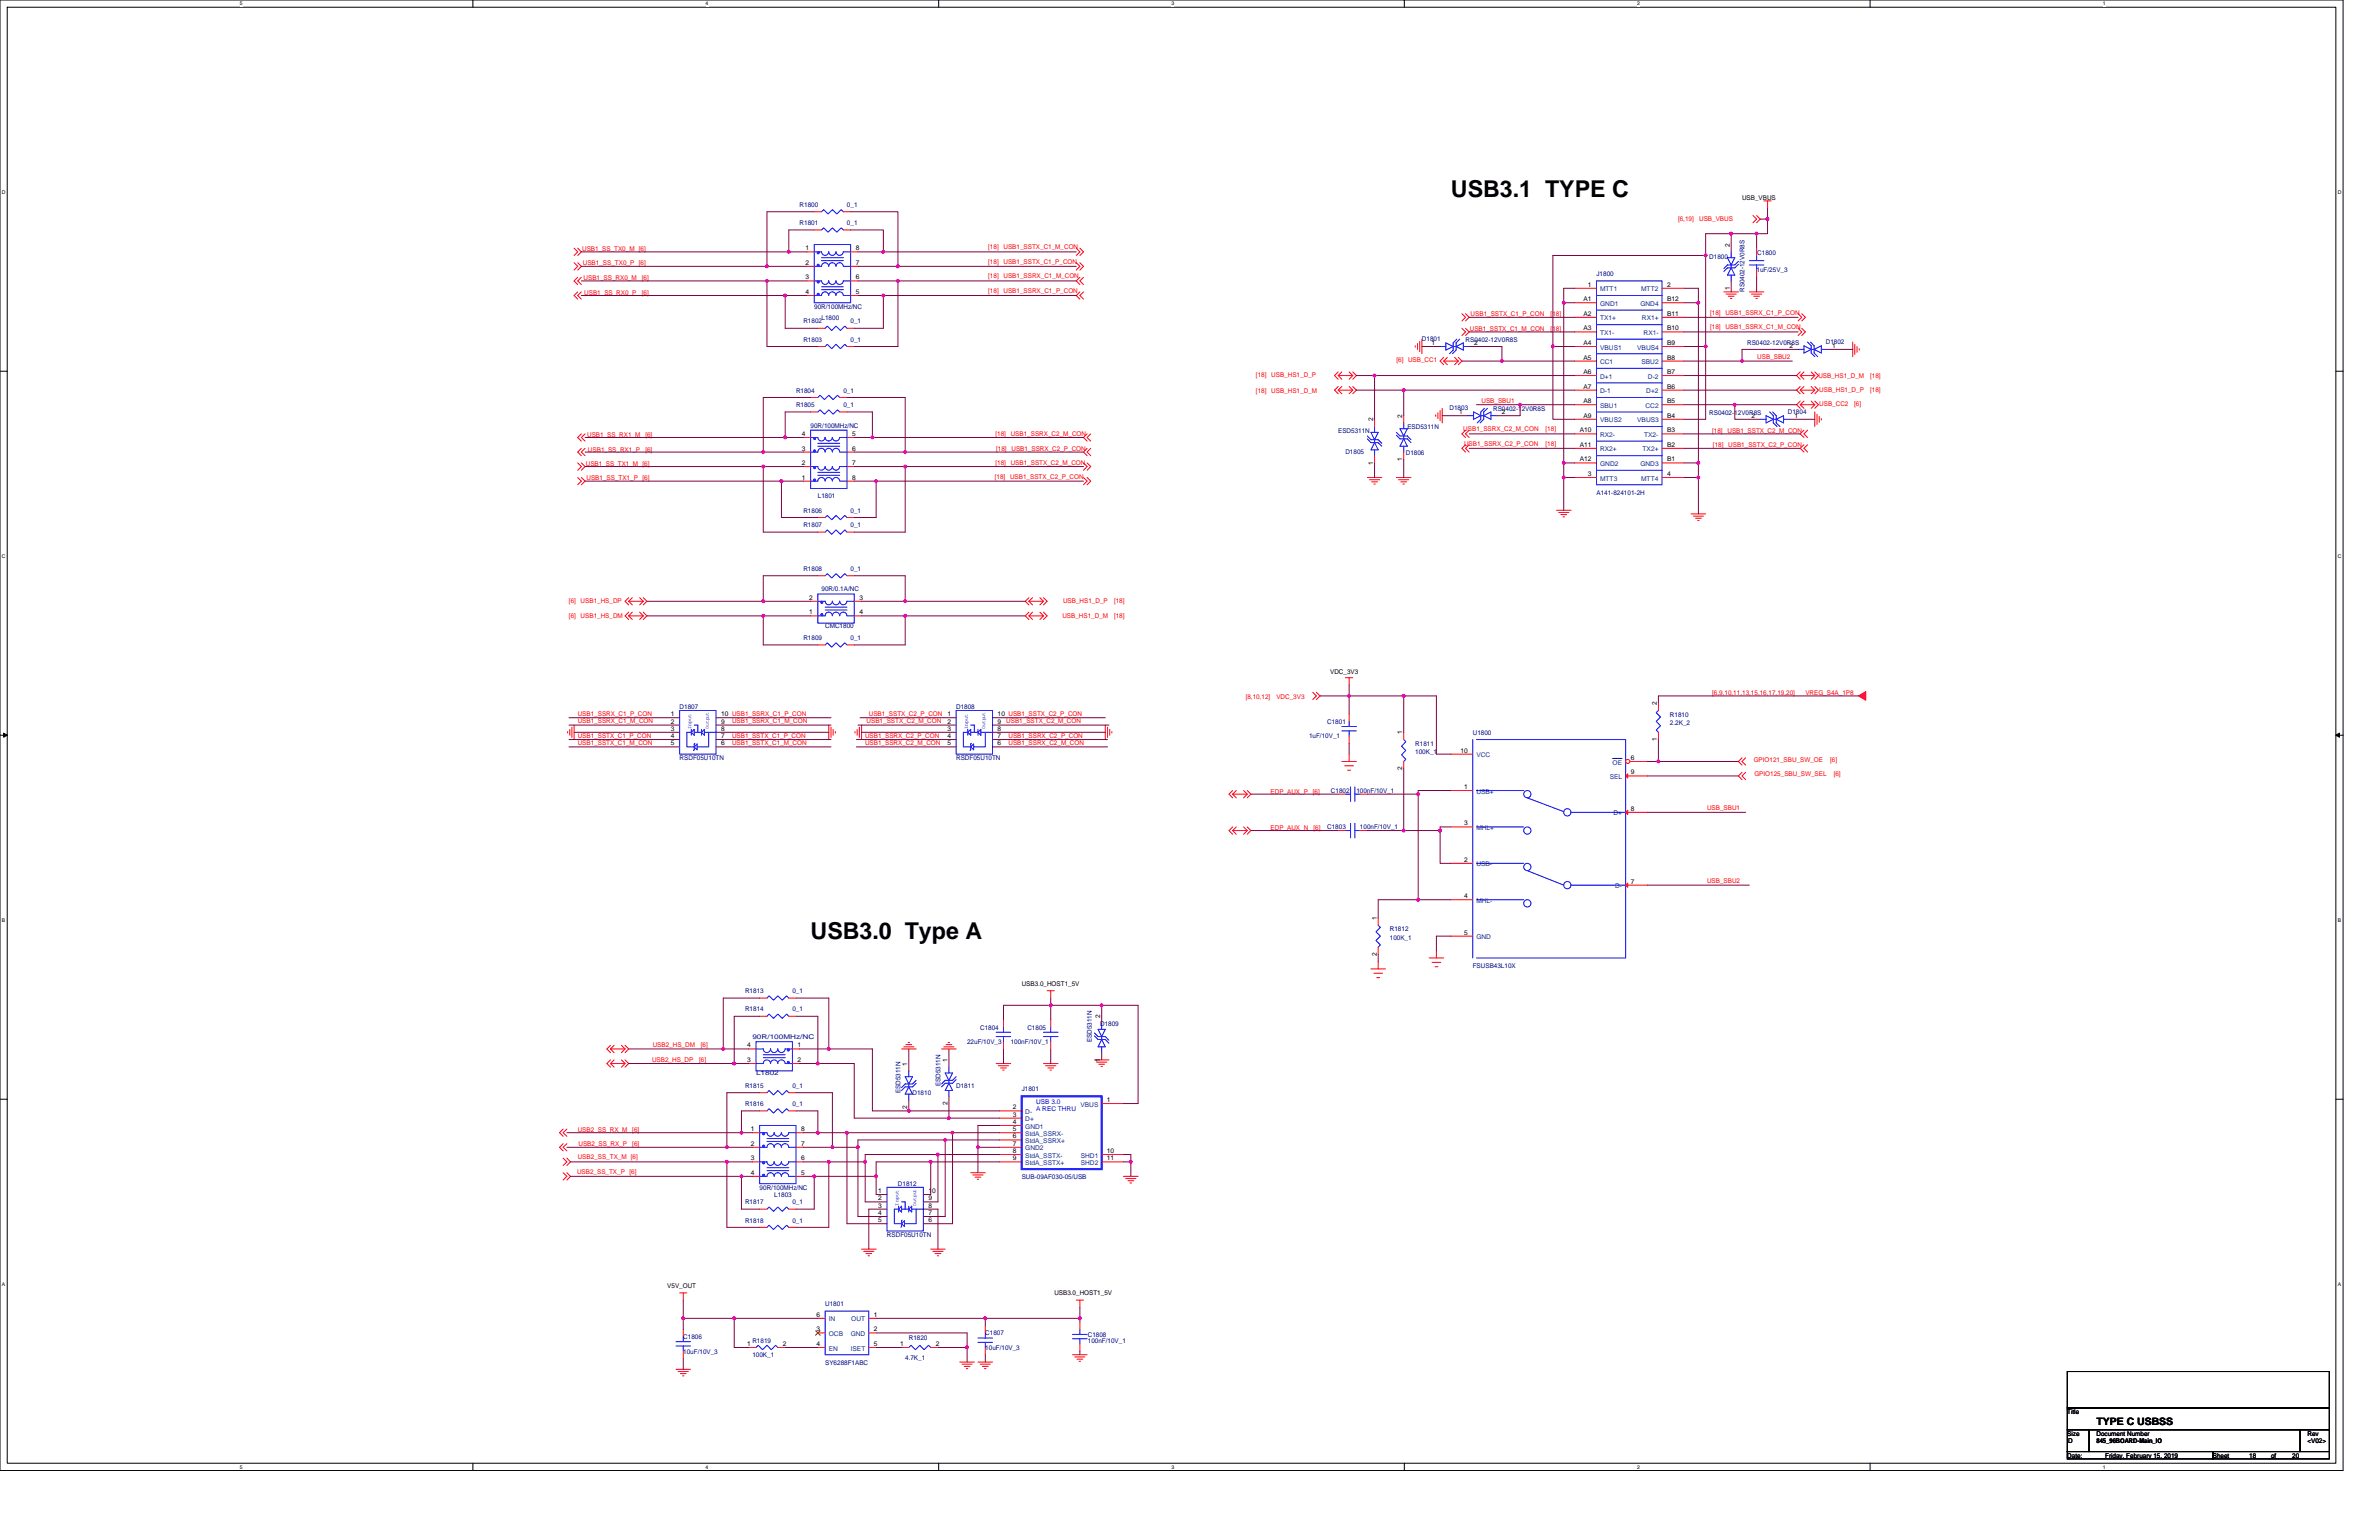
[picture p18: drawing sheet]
<svg xmlns="http://www.w3.org/2000/svg" width="432mm" height="279mm" viewBox="0 0 432 279" stroke-linecap="round" stroke-linejoin="round" font-family="sans-serif">
<defs><g id="words">
<g font-size="4.2">
<text x="263.4" y="35.7">USB3.1 TYPE C</text>
<text x="147.1" y="170.4">USB3.0 Type A</text>
</g>
<text font-size="1.8" x="380.5" y="258.5">TYPE C USBSS</text>
<g font-size="1.2" fill="#000080">
<text x="145.1" y="40.9">R1801</text>
<text x="145.1" y="37.5">R1800</text>
<text x="153.7" y="40.9">0_1</text>
<text x="153.7" y="37.5">0_1</text>
<text x="310.2" y="47.1">D1800</text>
<text x="319" y="46.3">C1800</text>
<text x="289.8" y="50.1">J1800</text>
<text x="316.6" y="53" transform="rotate(-90 316.6 53)">RS0402-12V0R8S</text>
<text x="318.8" y="49.4">1uF/25V_3</text>
<text x="145.8" y="58.7">R1802</text>
<text x="147.8" y="56">90R/100MHz/NC</text>
<text x="149.1" y="58">L1800</text>
<text x="154.4" y="58.7">0_1</text>
<text x="145.8" y="62">R1803</text>
<text x="154.4" y="62">0_1</text>
<text x="258.1" y="61.8">D1801</text>
<text x="266" y="62.1">RS0402-12V0R8S</text>
<text x="317.1" y="62.6">RS0402-12V0R8S</text>
<text x="331.4" y="62.4">D1802</text>
<text x="144.5" y="71.2">R1804</text>
<text x="153.1" y="71.2">0_1</text>
<text x="144.5" y="73.9">R1805</text>
<text x="147.1" y="77.6">90R/100MHz/NC</text>
<text x="153.1" y="73.9">0_1</text>
<text x="255.4" y="77.8">ESD5311N</text>
<text x="263.1" y="74.4">D1803</text>
<text x="271" y="74.7">RS0402-12V0R8S</text>
<text x="310.2" y="75.3">RS0402-12V0R8S</text>
<text x="324.5" y="75.1">D1804</text>
<text x="242.9" y="78.5">ESD5311N</text>
<text x="244.2" y="82.4">D1805</text>
<text x="255.2" y="82.6">D1806</text>
<text x="289.8" y="89.9">A141-824101-2H</text>
<text x="145.8" y="95.7">R1807</text>
<text x="145.8" y="93">R1806</text>
<text x="148.4" y="90.4">L1801</text>
<text x="154.4" y="95.7">0_1</text>
<text x="154.4" y="93">0_1</text>
<text x="145.8" y="103.6">R1808</text>
<text x="149.1" y="107.3">90R/0.1A/NC</text>
<text x="154.4" y="103.6">0_1</text>
<text x="149.8" y="113.9">CMC1800</text>
<text x="145.8" y="116.1">R1809</text>
<text x="154.4" y="116.1">0_1</text>
<text x="123.4" y="128.7">D1807</text>
<text x="173.5" y="128.7">D1808</text>
<text x="240.9" y="131.3">C1801</text>
<text x="303.1" y="130">R1810</text>
<text x="303.1" y="131.6">2.2K_2</text>
<text x="123.4" y="137.9">RSDF05U10TN</text>
<text x="173.5" y="137.9">RSDF05U10TN</text>
<text x="237.6" y="134">1uF/10V_1</text>
<text x="256.9" y="135.3">R1811</text>
<text x="256.9" y="136.9">100K_1</text>
<text x="267.3" y="133.3">U1800</text>
<text x="241.6" y="143.9">C1802</text>
<text x="246.2" y="143.9">100nF/10V_1</text>
<text x="240.9" y="150.5">C1803</text>
<text x="246.8" y="150.5">100nF/10V_1</text>
<text x="252.3" y="169">R1812</text>
<text x="252.3" y="170.6">100K_1</text>
<text x="267.3" y="175.7">FSUSB43L10X</text>
<text x="135.2" y="180.2">R1813</text>
<text x="135.2" y="183.5">R1814</text>
<text x="143.8" y="180.2">0_1</text>
<text x="143.8" y="183.5">0_1</text>
<text x="136.6" y="188.5">90R/100MHz/NC</text>
<text x="175.5" y="189.4">22uF/10V_3</text>
<text x="177.9" y="186.8">C1804</text>
<text x="183.5" y="189.4">100nF/10V_1</text>
<text x="186.5" y="186.8">C1805</text>
<text x="198.2" y="189.1" transform="rotate(-90 198.2 189.1)">ESD5311N</text>
<text x="199.7" y="186.1">D1809</text>
<text x="135.2" y="197.4">R1815</text>
<text x="137.2" y="195.1">L1802</text>
<text x="143.8" y="197.4">0_1</text>
<text x="170.7" y="197.1" transform="rotate(-90 170.7 197.1)">ESD5311N</text>
<text x="173.5" y="197.4">D1811</text>
<text x="135.2" y="200.7">R1816</text>
<text x="143.8" y="200.7">0_1</text>
<text x="163.4" y="198.4" transform="rotate(-90 163.4 198.4)">ESD5311N</text>
<text x="165.6" y="198.7">D1810</text>
<text x="185.4" y="198">J1801</text>
<text x="137.9" y="215.9">90R/100MHz/NC</text>
<text x="163" y="215.2">D1812</text>
<text x="185.4" y="214">SUB-09AF030-05/USB</text>
<text x="135.2" y="221.8">R1818</text>
<text x="135.2" y="218.5">R1817</text>
<text x="140.5" y="217.2">L1803</text>
<text x="143.8" y="221.8">0_1</text>
<text x="143.8" y="218.5">0_1</text>
<text x="161" y="224.4">RSDF05U10TN</text>
<text x="149.8" y="237">U1801</text>
<text x="124" y="242.9">C1806</text>
<text x="124" y="245.6">10uF/10V_3</text>
<text x="136.6" y="243.6">R1819</text>
<text x="165" y="243.1">R1820</text>
<text x="178.8" y="242.3">C1807</text>
<text x="178.8" y="244.9">10uF/10V_3</text>
<text x="197.4" y="242.5">C1808</text>
<text x="197.4" y="243.6">100nF/10V_1</text>
<text x="136.6" y="246.2">100K_1</text>
<text x="149.8" y="247.7">SY6288F1ABC</text>
<text x="164.3" y="246.8">4.7K_1</text>
</g>
<g font-size="1.2" fill="#f00">
<text x="304.6" y="40">[6,19]</text>
<text x="308.4" y="40">USB_VBUS</text>
<text x="105.7" y="45.6">USB1_SS_TX0_M [6]</text>
<text x="179.4" y="45.2">[18]</text>
<text x="179.4" y="47.9">[18]</text>
<text x="182.1" y="45.2">USB1_SSTX_C1_M_CON</text>
<text x="182.1" y="47.9">USB1_SSTX_C1_P_CON</text>
<text x="105.8" y="48.1">USB1_SS_TX0_P [6]</text>
<text x="105.9" y="50.9">USB1_SS_RX0_M</text>
<text x="106" y="53.5">USB1_SS_RX0_P</text>
<text x="116.5" y="50.9">[6]</text>
<text x="116.5" y="53.5">[6]</text>
<text x="179.4" y="53.1">[18]</text>
<text x="179.4" y="50.5">[18]</text>
<text x="182.1" y="53.1">USB1_SSRX_C1_P_CON</text>
<text x="182.1" y="50.5">USB1_SSRX_C1_M_CON</text>
<text x="266.9" y="57.4">USB1_SSTX_C1_P_CON</text>
<text x="281.5" y="57.4">[18]</text>
<text x="310.4" y="59.7">[18]</text>
<text x="310.4" y="57.1">[18]</text>
<text x="313.2" y="59.7">USB1_SSRX_C1_M_CON</text>
<text x="313.2" y="57.1">USB1_SSRX_C1_P_CON</text>
<text x="253.4" y="65.7">[6]</text>
<text x="255.6" y="65.7">USB_CC1</text>
<text x="266.8" y="60.1">USB1_SSTX_C1_M_CON</text>
<text x="281.5" y="60.1">[18]</text>
<text x="319" y="65.2">USB_SBU2</text>
<text x="228" y="68.5">[18]</text>
<text x="228" y="71.2">[18]</text>
<text x="230.7" y="68.5">USB_HS1_D_P</text>
<text x="230.7" y="71.2">USB_HS1_D_M</text>
<text x="330.1" y="68.6">USB_HS1_D_M</text>
<text x="330.2" y="71.1">USB_HS1_D_P</text>
<text x="339.4" y="68.6">[18]</text>
<text x="339.4" y="71.1">[18]</text>
<text x="268.9" y="73.1">USB_SBU1</text>
<text x="330.2" y="73.6">USB_CC2</text>
<text x="336.5" y="73.6">[6]</text>
<text x="106.6" y="79.3">USB1_SS_RX1_M</text>
<text x="106.7" y="81.9">USB1_SS_RX1_P</text>
<text x="117.1" y="79.3">[6]</text>
<text x="117.1" y="81.9">[6]</text>
<text x="180.7" y="79.1">[18]</text>
<text x="180.8" y="81.8">[18]</text>
<text x="183.5" y="79.1">USB1_SSRX_C2_M_CON</text>
<text x="183.6" y="81.8">USB1_SSRX_C2_P_CON</text>
<text x="265.6" y="78.2">USB1_SSRX_C2_M_CON</text>
<text x="265.7" y="80.9">USB1_SSRX_C2_P_CON</text>
<text x="280.5" y="78.2">[18]</text>
<text x="280.5" y="80.9">[18]</text>
<text x="310.8" y="78.5">[18]</text>
<text x="310.9" y="81.1">[18]</text>
<text x="313.5" y="78.5">USB1_SSTX_C2_M_CON</text>
<text x="313.7" y="81.1">USB1_SSTX_C2_P_CON</text>
<text x="106.3" y="84.6">USB1_SS_TX1_M [6]</text>
<text x="106.4" y="87.1">USB1_SS_TX1_P</text>
<text x="116.6" y="87.1">[6]</text>
<text x="180.6" y="87">[18]</text>
<text x="180.7" y="84.4">[18]</text>
<text x="183.3" y="87">USB1_SSTX_C2_P_CON</text>
<text x="183.5" y="84.4">USB1_SSTX_C2_M_CON</text>
<text x="103.3" y="109.4">[6]</text>
<text x="103.3" y="112.2">[6]</text>
<text x="105.4" y="109.4">USB1_HS_DP</text>
<text x="105.4" y="112.2">USB1_HS_DM</text>
<text x="192.8" y="112.2">USB_HS1_D_M</text>
<text x="193" y="109.4">USB_HS1_D_P</text>
<text x="202.2" y="112.2">[18]</text>
<text x="202.2" y="109.4">[18]</text>
<text x="104.9" y="131.2">USB1_SSRX_C1_M_CON</text>
<text x="104.9" y="129.9">USB1_SSRX_C1_P_CON</text>
<text x="132.9" y="131.2">USB1_SSRX_C1_M_CON</text>
<text x="157.3" y="131.2">USB1_SSTX_C2_M_CON</text>
<text x="157.7" y="129.9">USB1_SSTX_C2_P_CON</text>
<text x="182.6" y="131.2">USB1_SSTX_C2_M_CON</text>
<text x="226.1" y="126.8">[8,10,12]</text>
<text x="231.7" y="126.8">VDC_3V3</text>
<text x="310.8" y="126">[6,9,10,11,13,15,16,17,19,20]</text>
<text x="327.7" y="126">VREG_S4A_1P8</text>
<text x="104.9" y="135.1">USB1_SSTX_C1_M_CON</text>
<text x="104.9" y="133.8">USB1_SSTX_C1_P_CON</text>
<text x="132.9" y="133.8">USB1_SSTX_C1_P_CON</text>
<text x="132.9" y="135.1">USB1_SSTX_C1_M_CON</text>
<text x="157" y="135.1">USB1_SSRX_C2_M_CON</text>
<text x="157" y="133.8">USB1_SSRX_C2_P_CON</text>
<text x="183" y="135.1">USB1_SSRX_C2_M_CON</text>
<text x="183" y="133.8">USB1_SSRX_C2_P_CON</text>
<text x="230.6" y="144">EDP_AUX_P</text>
<text x="238.3" y="144">[6]</text>
<text x="318.3" y="138.2">GPIO121_SBU_SW_OE</text>
<text x="318.4" y="140.8">GPIO125_SBU_SW_SEL</text>
<text x="332.2" y="138.2">[6]</text>
<text x="332.8" y="140.8">[6]</text>
<text x="309.8" y="147">USB_SBU1</text>
<text x="230.6" y="150.6">EDP_AUX_N</text>
<text x="238.4" y="150.6">[6]</text>
<text x="309.8" y="160.2">USB_SBU2</text>
<text x="118.5" y="190">USB2_HS_DM</text>
<text x="127.2" y="190">[6]</text>
<text x="118.3" y="192.6">USB2_HS_DP</text>
<text x="126.9" y="192.6">[6]</text>
<text x="104.9" y="205.3">USB2_SS_RX_M</text>
<text x="105" y="207.9">USB2_SS_RX_P</text>
<text x="114.8" y="205.3">[6]</text>
<text x="114.8" y="207.9">[6]</text>
<text x="104.7" y="213">USB2_SS_TX_P [6]</text>
<text x="104.9" y="210.3">USB2_SS_TX_M [6]</text>
</g>
<g font-size="1.2">
<text x="316.2" y="36.2">USB_VBUS</text>
<text x="146.2" y="45.4">1</text>
<text x="155.3" y="45.4">8</text>
<text x="313.9" y="44.8" transform="rotate(-90 313.9 44.8)">2</text>
<text x="146.2" y="48">2</text>
<text x="146.2" y="50.7">3</text>
<text x="146.2" y="53.3">4</text>
<text x="155.3" y="53.3">5</text>
<text x="155.3" y="50.7">6</text>
<text x="155.3" y="48">7</text>
<text x="288.2" y="52">1</text>
<text x="302.6" y="52">2</text>
<text x="313.9" y="52.6" transform="rotate(-90 313.9 52.6)">1</text>
<text x="287.4" y="54.7">A1</text>
<text x="287.4" y="57.3">A2</text>
<text x="287.4" y="59.9">A3</text>
<text x="302.6" y="59.9">B10</text>
<text x="302.6" y="57.3">B11</text>
<text x="302.6" y="54.7">B12</text>
<text x="259.8" y="62.6">1</text>
<text x="267.6" y="62.6">2</text>
<text x="287.4" y="62.6">A4</text>
<text x="287.4" y="65.2">A5</text>
<text x="302.6" y="65.2">B8</text>
<text x="302.6" y="62.6">B9</text>
<text x="324.8" y="63.1">2</text>
<text x="332.6" y="63.1">1</text>
<text x="287.4" y="67.9">A6</text>
<text x="287.4" y="70.5">A7</text>
<text x="302.6" y="67.9">B7</text>
<text x="302.6" y="70.5">B6</text>
<text x="249.2" y="76.5" transform="rotate(-90 249.2 76.5)">2</text>
<text x="254.5" y="75.8" transform="rotate(-90 254.5 75.8)">2</text>
<text x="264.8" y="75.1">1</text>
<text x="272.6" y="75.1">2</text>
<text x="287.4" y="73.2">A8</text>
<text x="287.4" y="75.8">A9</text>
<text x="302.6" y="73.2">B5</text>
<text x="302.6" y="75.8">B4</text>
<text x="317.9" y="75.8">2</text>
<text x="325.7" y="75.8">1</text>
<text x="145.5" y="81.7">3</text>
<text x="145.5" y="79.1">4</text>
<text x="154.7" y="79.1">5</text>
<text x="154.7" y="81.7">6</text>
<text x="254.5" y="83.6" transform="rotate(-90 254.5 83.6)">1</text>
<text x="286.7" y="78.4">A10</text>
<text x="286.7" y="81.1">A11</text>
<text x="286.7" y="83.7">A12</text>
<text x="302.6" y="78.4">B3</text>
<text x="302.6" y="81.1">B2</text>
<text x="302.6" y="83.7">B1</text>
<text x="145.5" y="87">1</text>
<text x="145.5" y="84.4">2</text>
<text x="154.7" y="84.4">7</text>
<text x="154.7" y="87">8</text>
<text x="249.2" y="84.3" transform="rotate(-90 249.2 84.3)">1</text>
<text x="288.2" y="86.4">3</text>
<text x="302.6" y="86.4">4</text>
<text x="146.9" y="111.5">1</text>
<text x="146.9" y="108.8">2</text>
<text x="156" y="108.8">3</text>
<text x="156" y="111.5">4</text>
<text x="241.4" y="122.2">VDC_3V3</text>
<text x="121.8" y="129.9">1</text>
<text x="121.8" y="131.3">2</text>
<text x="130.9" y="129.9">10 USB1_SSRX_C1_P_CON</text>
<text x="130.9" y="131.3">9</text>
<text x="172" y="129.9">1</text>
<text x="172" y="131.3">2</text>
<text x="181.1" y="129.9">10 USB1_SSTX_C2_P_CON</text>
<text x="181.1" y="131.3">9</text>
<text x="300.7" y="128" transform="rotate(-90 300.7 128)">2</text>
<text x="121.8" y="132.6">3</text>
<text x="121.8" y="133.9">4</text>
<text x="121.8" y="135.2">5</text>
<text x="130.9" y="132.6">8</text>
<text x="130.9" y="133.9">7</text>
<text x="130.9" y="135.2">6</text>
<text x="172" y="132.6">3</text>
<text x="172" y="133.9">4</text>
<text x="172" y="135.2">5</text>
<text x="181.1" y="132.6">8</text>
<text x="181.1" y="133.9">7</text>
<text x="181.1" y="135.2">6</text>
<text x="254.5" y="133.2" transform="rotate(-90 254.5 133.2)">1</text>
<text x="265.1" y="136.5">10</text>
<text x="296" y="137.9">6</text>
<text x="300.7" y="134.5" transform="rotate(-90 300.7 134.5)">1</text>
<text x="254.5" y="139.8" transform="rotate(-90 254.5 139.8)">2</text>
<text x="265.7" y="143.2">1</text>
<text x="296" y="140.5">9</text>
<text x="265.7" y="149.8">3</text>
<text x="296" y="147.1">8</text>
<text x="265.7" y="156.4">2</text>
<text x="296" y="160.3">7</text>
<text x="249.9" y="166.9" transform="rotate(-90 249.9 166.9)">1</text>
<text x="265.7" y="163">4</text>
<text x="249.9" y="173.4" transform="rotate(-90 249.9 173.4)">2</text>
<text x="265.7" y="169.6">5</text>
<text x="185.4" y="178.9">USB3.0_HOST1_5V</text>
<text x="199.7" y="184.8" transform="rotate(-90 199.7 184.8)">2</text>
<text x="135.6" y="190">4</text>
<text x="144.8" y="190">1</text>
<text x="135.6" y="192.7">3</text>
<text x="144.8" y="192.7">2</text>
<text x="164.7" y="193.4" transform="rotate(-90 164.7 193.4)">1</text>
<text x="172" y="192.7" transform="rotate(-90 172 192.7)">1</text>
<text x="199.7" y="192.6" transform="rotate(-90 199.7 192.6)">1</text>
<text x="164.7" y="201.2" transform="rotate(-90 164.7 201.2)">2</text>
<text x="172" y="200.5" transform="rotate(-90 172 200.5)">2</text>
<text x="183.9" y="201.3">2</text>
<text x="183.9" y="202.6">3</text>
<text x="183.9" y="203.9">4</text>
<text x="200.9" y="199.9">1</text>
<text x="136.3" y="205.2">1</text>
<text x="136.3" y="207.9">2</text>
<text x="145.4" y="207.9">7</text>
<text x="145.4" y="205.2">8</text>
<text x="183.9" y="207.9">7</text>
<text x="183.9" y="205.2">5</text>
<text x="183.9" y="206.5">6</text>
<text x="183.9" y="209.2">8</text>
<text x="200.9" y="209.2">10</text>
<text x="136.3" y="210.5">3</text>
<text x="136.3" y="213.1">4</text>
<text x="145.4" y="213.1">5</text>
<text x="145.4" y="210.5">6</text>
<text x="183.9" y="210.5">9</text>
<text x="200.9" y="210.5">11</text>
<text x="159.4" y="216.5">1</text>
<text x="159.4" y="217.8">2</text>
<text x="159.4" y="219.1">3</text>
<text x="159.4" y="220.4">4</text>
<text x="159.4" y="221.7">5</text>
<text x="168.5" y="219.1">8</text>
<text x="168.5" y="216.5">10</text>
<text x="168.5" y="217.8">9</text>
<text x="168.5" y="220.4">7</text>
<text x="168.5" y="221.7">6</text>
<text x="121.1" y="233.7">V5V_OUT</text>
<text x="148.2" y="238.9">6</text>
<text x="158.6" y="238.9">1</text>
<text x="191.4" y="235">USB3.0_HOST1_5V</text>
<text x="135.6" y="244.2">1</text>
<text x="142.1" y="244.2">2</text>
<text x="148.2" y="244.2">4</text>
<text x="148.2" y="241.6">3</text>
<text x="158.6" y="241.6">2</text>
<text x="158.6" y="244.2">5</text>
<text x="163.4" y="244.2">1</text>
<text x="169.9" y="244.2">2</text>
<text x="375.2" y="256.5">Title</text>
<text x="375.2" y="260.5">Size</text>
<text x="375.4" y="261.8">D</text>
<text x="380.5" y="260.5">Document Number</text>
<text x="380.5" y="261.8">845_96BOARD-Main_IO</text>
<text x="418.8" y="260.5">Rev</text>
<text x="418.8" y="261.8">&lt;V02&gt;</text>
<text x="375.2" y="264.5">Date:</text>
<text x="382.1" y="264.5">Friday, February 15, 2019</text>
<text x="401.6" y="264.5">Sheet</text>
<text x="408.2" y="264.5">18</text>
<text x="412.2" y="264.5">of</text>
<text x="416.1" y="264.5">20</text>
</g>
<g font-size="1.2" fill="#004080">
<text x="290.4" y="52.9">MTT1</text>
<text x="297.9" y="52.9">MTT2</text>
<text x="290.4" y="55.5">GND1</text>
<text x="290.4" y="58.1">TX1+</text>
<text x="297.7" y="55.5">GND4</text>
<text x="298" y="58.1">RX1+</text>
<text x="290.4" y="60.8">TX1-</text>
<text x="290.4" y="63.4">VBUS1</text>
<text x="297.2" y="63.4">VBUS4</text>
<text x="298.3" y="60.8">RX1-</text>
<text x="290.4" y="66.1">CC1</text>
<text x="290.4" y="68.7">D+1</text>
<text x="290.4" y="71.3">D-1</text>
<text x="297.9" y="66.1">SBU2</text>
<text x="298.8" y="71.3">D+2</text>
<text x="299.1" y="68.7">D-2</text>
<text x="290.4" y="74">SBU1</text>
<text x="290.4" y="76.6">VBUS2</text>
<text x="297.2" y="76.6">VBUS3</text>
<text x="298.7" y="74">CC2</text>
<text x="290.4" y="79.3">RX2-</text>
<text x="290.4" y="81.9">RX2+</text>
<text x="298.1" y="81.9">TX2+</text>
<text x="298.4" y="79.3">TX2-</text>
<text x="290.4" y="84.5">GND2</text>
<text x="290.4" y="87.2">MTT3</text>
<text x="297.7" y="84.5">GND3</text>
<text x="297.9" y="87.2">MTT4</text>
<text x="268" y="137.4">VCC</text>
<text x="268" y="144">USB+</text>
<text x="292.2" y="141.3">SEL</text>
<text x="292.7" y="138.7">OE</text>
<text x="292.9" y="147.9">D+</text>
<text x="268" y="150.6">MHL+</text>
<text x="268" y="157.2">USB-</text>
<text x="293.2" y="161.1">D-</text>
<text x="268" y="163.8">MHL-</text>
<text x="268" y="170.4">GND</text>
<text x="186.1" y="202.1">D-</text>
<text x="186.1" y="203.4">D+</text>
<text x="196.1" y="200.8">VBUS</text>
<text x="186.1" y="204.7">GND1</text>
<text x="186.1" y="208.7">GND2</text>
<text x="186.1" y="206.1">StdA_SSRX-</text>
<text x="186.1" y="207.4">StdA_SSRX+</text>
<text x="186.1" y="210">StdA_SSTX-</text>
<text x="186.1" y="211.3">StdA_SSTX+</text>
<text x="196.2" y="210">SHD1</text>
<text x="196.2" y="211.3">SHD2</text>
<text x="150.4" y="239.7">IN</text>
<text x="154.5" y="239.7">OUT</text>
<text x="150.4" y="245">EN</text>
<text x="150.4" y="242.4">OCB</text>
<text x="154.4" y="242.4">GND</text>
<text x="154.4" y="245">ISET</text>
</g>
<g font-size="1.2" fill="#00f">
<text x="188.1" y="200.3">USB 3.0</text>
<text x="188.1" y="201.5">A REC THRU</text>
</g>
<g font-size=".9">
<text x="43.6" y="1">5</text>
<text x="128.1" y="1">4</text>
<text x="212.6" y="1">3</text>
<text x="297.1" y="1">2</text>
<text x="381.7" y="1">1</text>
<text x=".3" y="35.2">D</text>
<text x="424.3" y="35.2">D</text>
<text x=".3" y="101.2">C</text>
<text x="424.3" y="101.2">C</text>
<text x=".3" y="167.3">B</text>
<text x="424.3" y="167.3">B</text>
<text x=".3" y="233.3">A</text>
<text x="424.3" y="233.3">A</text>
<text x="43.6" y="266.4">5</text>
<text x="128.1" y="266.4">4</text>
<text x="212.6" y="266.4">3</text>
<text x="297.1" y="266.4">2</text>
<text x="381.7" y="266.4">1</text>
</g>
<g font-size=".9" fill="#00f">
<text x="125.5" y="132.2" transform="rotate(-90 125.5 132.2)">Input</text>
<text x="128.6" y="132.2" transform="rotate(-90 128.6 132.2)">Output</text>
<text x="175.6" y="132.2" transform="rotate(-90 175.6 132.2)">Input</text>
<text x="178.8" y="132.2" transform="rotate(-90 178.8 132.2)">Output</text>
<text x="163.1" y="218.7" transform="rotate(-90 163.1 218.7)">Input</text>
<text x="166.3" y="218.7" transform="rotate(-90 166.3 218.7)">Output</text>
</g>
</g></defs>
<path d="M0 0h425.3v266.8h-425.3zM1.3 1.3h422.7v264.2h-422.7z" fill="none" stroke="#000" stroke-width=".18"/>
<g fill="#fff">
<path d="M43.6 .1h.5v1.1h-.5z"/>
<path d="M43.6 265.6h.5v1.1h-.5z"/>
</g>
<path d="M85.8 0v1.3M85.8 265.5v1.3" fill="none" stroke="#000" stroke-width=".18"/>
<g fill="#fff">
<path d="M128.1 .1h.5v1.1h-.5z"/>
<path d="M128.1 265.6h.5v1.1h-.5z"/>
</g>
<path d="M170.4 0v1.3M170.4 265.5v1.3" fill="none" stroke="#000" stroke-width=".18"/>
<g fill="#fff">
<path d="M212.6 .1h.5v1.1h-.5z"/>
<path d="M212.6 265.6h.5v1.1h-.5z"/>
</g>
<path d="M254.9 0v1.3M254.9 265.5v1.3" fill="none" stroke="#000" stroke-width=".18"/>
<g fill="#fff">
<path d="M297.1 .1h.5v1.1h-.5z"/>
<path d="M297.1 265.6h.5v1.1h-.5z"/>
</g>
<path d="M339.4 0v1.3M339.4 265.5v1.3" fill="none" stroke="#000" stroke-width=".18"/>
<g fill="#fff">
<path d="M381.7 .1h.5v1.1h-.5z"/>
<path d="M381.7 265.6h.5v1.1h-.5z"/>
<path d="M.3 34.3h.7v1.1h-.7z"/>
<path d="M424.3 34.3h.7v1.1h-.7z"/>
<path d="M.3 100.4h.7v1h-.7z"/>
<path d="M424.3 100.4h.7v1h-.7z"/>
</g>
<path d="M0 67.4h1.3M424 67.4h1.3" fill="none" stroke="#000" stroke-width=".18"/>
<g fill="#fff">
<path d="M.3 166.4h.7v1.1h-.7z"/>
<path d="M424.3 166.4h.6v1.1h-.6z"/>
</g>
<path d="M0 133.4h1.3M424 133.4h1.3" fill="none" stroke="#000" stroke-width=".18"/>
<path d="M.7 133l.6 .4-.6 .4zM424 133.4l.6-.4v.8z" fill="#000" stroke="#000" stroke-width=".18"/>
<g fill="#fff">
<path d="M.3 232.5h.7v1h-.7z"/>
<path d="M424.3 232.5h.6v1h-.6z"/>
</g>
<path d="M0 199.4h1.3M424 199.4h1.3M375.2 248.8h47.6v6.6h-47.6zM375.2 255.4h47.6v4h-47.6zM375.2 259.4h4v4h-4zM379.2 259.4h38.3v4h-38.3zM417.5 259.4h5.3v4h-5.3zM375.2 263.4h26.4v1.3h-26.4zM401.6 263.4h21.2v1.3h-21.2z" fill="none" stroke="#000" stroke-width=".18"/>
<g fill="none" stroke="#f00" stroke-width=".18">
<path d="M318.2 39.1l.6 .7-.6 .6M318.8 39.1l.7 .7-.7 .6M320.1 36.4h1.4M320.8 36.4v1.4M104.2 45l.7 .7-.7 .7M104.2 47.7l.7 .6-.7 .7M104.9 53l-.7 .6 .7 .7M104.9 50.3l-.7 .7 .7 .6M104.9 45l.6 .7-.6 .7M104.9 47.7l.6 .6-.6 .7M105.5 53l-.6 .6 .6 .7M105.5 50.3l-.6 .7 .6 .6"/>
<path d="M147.8 41.7h1.3M148.4 59.6h1.4M153.1 41.7h1.3M153.7 59.6h1.3M195.3 45l.7 .7-.7 .7M195.3 47.7l.7 .6-.7 .7M196 53l-.7 .6 .7 .7M196 50.3l-.7 .7 .7 .6M196 45l.7 .7-.7 .7M196 47.7l.7 .6-.7 .7M196.7 53l-.7 .6 .7 .7M196.7 50.3l-.7 .7 .7 .6"/>
<path d="M265.3 59.6l.7 .6-.7 .7M265.3 56.9l.7 .7-.7 .6M266 59.6l.7 .6-.7 .7M266 56.9l.7 .7-.7 .6M285.8 54.9h4M285.8 57.6h4M285.8 52.3h4M301.7 54.9h3.9M301.7 57.6h3.9M301.7 52.3h3.9M312.9 53h2.6M313.3 53.4h1.8"/>
<path d="M313.7 53.7h1M314.1 54.1h.2M317.5 53h2.6M317.9 53.4h1.9M318.3 53.7h1.1M318.7 54.1h.3M326.4 59.6l.6 .6-.6 .7M326.4 56.9l.6 .7-.6 .6M327 59.6l.7 .6-.7 .7M327 56.9l.7 .7-.7 .6M105.5 78.7l-.6 .7 .6 .6M106.2 78.7l-.7 .7 .7 .6"/>
<path d="M148.4 62.9h1.4M153.7 62.9h1.3M197.3 78.7l-.6 .7 .6 .6M198 78.7l-.7 .7 .7 .6M242.9 68.1l.6 .7M242.9 68.1h2.6M242.9 70.8l.6 .6M242.9 70.8h2.6M242.9 67.5l-.7 .6 .7 .7M242.9 70.1l-.7 .7 .7 .6M243.5 67.5l-.6 .6M243.5 70.1l-.6 .7"/>
<path d="M244.9 67.5l.6 .6M244.9 70.1l.6 .7M245.5 67.5l.7 .6-.7 .7M245.5 70.1l.7 .7-.7 .6M245.5 68.1l-.6 .7M245.5 70.8l-.6 .6M256.9 62.7v.3M257.3 62.3v1.1M257.7 61.9v1.9M258.1 61.5v2.7M260.6 75.3v.2M261 74.9v1"/>
<path d="M261.4 62.9h.1M261.4 74.5v1.8M261.8 74.1v2.6M262 65.5l.7 .7M262 65.5h2.7M262 64.8l-.6 .7 .6 .7M262.7 64.8l-.7 .7M264 64.8l.7 .7M264.7 64.8l.6 .7-.6 .7M264.7 65.5l-.7 .7M266 78l-.7 .7 .7 .7M266.4 75.4h.1"/>
<path d="M266.7 78l-.7 .7 .7 .7M266.7 62.9h.1M271.7 75.4h.1M285.8 60.2h4M285.8 62.9h4M285.8 65.5h4M285.8 68.1h4M285.8 70.8h4M285.8 73.4h4M285.8 76.1h4M285.8 78.7h4M301.7 62.9h3.9"/>
<path d="M301.7 65.5h3.9M301.7 68.1h3.9M301.7 70.8h3.9M301.7 73.4h3.9M301.7 76.1h3.9M301.7 78.7h3.9M301.7 60.2h3.9M326.4 63.4h.1M326.7 70.8l.7 .6M326.7 68.1l.7 .7M326.7 73.4l.7 .7M326.7 70.8h2.7"/>
<path d="M326.7 68.1h2.7M326.7 73.4h2.7M326.7 70.1l-.6 .7 .6 .6M326.7 67.5l-.6 .6 .6 .7M326.7 72.8l-.6 .6 .6 .7M327.4 78l-.7 .7 .7 .7M327.4 70.1l-.7 .7M327.4 67.5l-.7 .6M327.4 72.8l-.7 .6M328.1 78l-.7 .7 .7 .7M328.7 70.1l.7 .7M328.7 67.5l.7 .6"/>
<path d="M328.7 72.8l.7 .6M329.4 70.1l.7 .7-.7 .6M329.4 67.5l.7 .6-.7 .7M329.4 72.8l.7 .6-.7 .7M329.4 74.7v2.7M329.4 70.8l-.7 .6M329.4 68.1l-.7 .7M329.4 73.4l-.7 .7M329.8 75.1v1.9M330.2 75.5v1.1M330.6 75.9v.3M331.6 63.4h.1"/>
<path d="M336.3 62.1v2.6M336.7 62.5v1.8M337.1 62.9v1M337.5 63.3v.2M104.9 84l.6 .6-.6 .7M104.9 86.6l.6 .7-.6 .6M105.5 84l.7 .6-.7 .7M105.5 86.6l.7 .7-.7 .6M105.5 81.3l-.6 .7 .6 .7M106.2 81.3l-.7 .7 .7 .7M196.7 86.6l.6 .7-.6 .6M196.7 84l.6 .6-.6 .7"/>
<path d="M197.3 86.6l.7 .7-.7 .6M197.3 84l.7 .6-.7 .7M197.3 81.3l-.6 .7 .6 .7M198 81.3l-.7 .7 .7 .7M248.2 86.6h2.6M248.6 87h1.8M249 87.4h1M249.4 87.8h.2M253.4 86.6h2.7M253.9 87h1.8M254.3 87.4h1M254.6 87.8h.3"/>
<path d="M266 80.7l-.7 .6 .7 .7M266.7 80.7l-.7 .6 .7 .7M282.5 92.6h2.7M282.9 93h1.9M283.3 93.4h1.1M283.7 93.8h.3M285.8 81.3h4M285.8 84h4M285.8 86.6h4M301.7 81.3h3.9M301.7 84h3.9M301.7 86.6h3.9"/>
<path d="M306.9 93.2h2.7M307.3 93.6h1.9M307.7 94h1.1M308.1 94.4h.3M327.4 80.7l-.7 .6 .7 .7M328.1 80.7l-.7 .6 .7 .7M114.1 111.7l.7 .7M114.1 111.7h2.7M114.1 111.1l-.6 .6 .6 .7M114.1 109.1l.7 .6M114.1 109.1h2.7M114.1 108.4l-.6 .7 .6 .6"/>
<path d="M114.8 111.1l-.7 .6M114.8 108.4l-.7 .7M116.1 111.1l.7 .6M116.1 108.4l.7 .7M116.8 111.1l.6 .6-.6 .7M116.8 111.7l-.7 .7M116.8 108.4l.6 .7-.6 .6M116.8 109.1l-.7 .6M147.1 111.7h1.3M147.1 109.1h1.3M148.4 117h1.4M153.7 117h1.3"/>
<path d="M155 109.1h1.4M155 111.7h1.4M186.8 109.1l.6 .6M186.8 109.1h2.6M186.8 111.7l.6 .7M186.8 111.7h2.6M186.8 108.4l-.7 .7 .7 .6M186.8 111.1l-.7 .6 .7 .7M187.4 108.4l-.6 .7M187.4 111.1l-.6 .6M188.7 108.4l.7 .7M188.7 111.1l.7 .6"/>
<path d="M189.4 108.4l.7 .7-.7 .6M189.4 111.1l.7 .6-.7 .7M189.4 109.1l-.7 .6M189.4 111.7l-.7 .7M103 132.7v.3M103.4 132.3v1.1M103.8 131.9v1.9M104.2 131.6v2.6M123.4 130.2h.1M123.4 131.6h.1M123.4 132.9h.1M123.4 134.2h.1"/>
<path d="M123.4 135.5h.1M130 132.9h.1M130 130.2h.1M130 131.6h.1M130 134.2h.1M130 135.5h.1M150.4 131.6v2.6M150.8 131.9v1.9M151.2 132.3v1.1M151.6 132.7v.3M155.2 132.7v.3M155.6 132.3v1.1"/>
<path d="M156 131.9v1.9M156.4 131.6v2.6M173.5 130.2h.1M173.5 131.6h.1M173.5 132.9h.1M173.5 134.2h.1M173.5 135.5h.1M180.1 132.9h.1M180.1 130.2h.1M180.1 131.6h.1M180.1 134.2h.1M180.1 135.5h.1"/>
<path d="M200.6 131.6v2.6M201 131.9v1.9M201.4 132.3v1.1M201.8 132.7v.3M238.3 125.6l.6 .7-.6 .6M238.9 125.6l.7 .7-.7 .6M243.5 138.2h2.7M244.1 138.9h1.6M244.2 123h1.3M244.6 139.7h.5M244.9 136.8v1.4M244.9 123v1.3"/>
<path d="M244.9 133.5v1.4M244.9 129.6v1.3M254.8 132.9v1.3M254.8 138.2v1.3M301 132.9v1.3M301 127.6v1.3M316.2 137.5l-.7 .7 .7 .6M316.8 137.5l-.6 .7 .6 .6M223.7 144.1l.7 .7M223.7 144.1h2.7M223.7 150.7l.7 .7M223.7 150.7h2.7"/>
<path d="M223.7 143.4l-.6 .7 .6 .7M223.7 150l-.6 .7 .6 .7M224.4 143.4l-.7 .7M224.4 150l-.7 .7M225.7 143.4l.7 .7M225.7 150l.7 .7M226.4 143.4l.6 .7-.6 .7M226.4 150l.6 .7-.6 .7M226.4 144.1l-.7 .7M226.4 150.7l-.7 .7M242.9 150.7h1.3M242.9 144.1h1.3"/>
<path d="M246.8 150.7h1.4M246.8 144.1h1.4M316.2 140.1l-.7 .7 .7 .7M316.8 140.1l-.6 .7 .6 .7M190.1 179.7h1.3M190.7 179.7v1.4M248.8 175.8h2.7M249.4 176.6h1.6M249.9 177.4h.5M250.1 174.5v1.3M250.1 166.5v1.4M250.1 171.8v1.3"/>
<path d="M259.4 173.8h2.6M259.9 174.6h1.6M260.5 175.4h.5M260.7 172.5v1.3M110.8 190.3l.7 .7M110.8 190.3h2.7M110.8 193l.7 .6M110.8 193h2.7M110.8 189.7l-.6 .6 .6 .7M110.8 192.3l-.6 .7 .6 .6M111.5 189.7l-.7 .6M111.5 192.3l-.7 .7"/>
<path d="M112.8 189.7l.7 .6M112.8 192.3l.7 .7M113.5 189.7l.6 .6-.6 .7M113.5 192.3l.6 .7-.6 .6M113.5 190.3l-.7 .7M113.5 193l-.7 .6M163.6 190.3h2.7M164 189.9h1.9M164.4 189.5h1.1M164.8 189.1h.3M170.9 190.3h2.6M171.3 189.9h1.8"/>
<path d="M171.7 189.5h1.1M172.1 189.1h.3M172.2 193.6h.1M172.2 198.9h.1M180.8 193h2.7M181.2 193.4h1.8M181.6 193.8h1.1M182 194.1h.3M189.4 193h2.6M189.8 193.4h1.8M190.2 193.8h1M190.6 194.1h.2"/>
<path d="M190.7 185v1.4M190.7 189v1.3M198.6 192.3h2.7M199 192.7h1.9M199.4 193.1h1.1M199.8 193.5h.3M102.2 210.1l.7 .7-.7 .7M102.2 212.8l.7 .6-.7 .7M102.2 204.9l-.6 .6 .6 .7M102.2 207.5l-.6 .7 .6 .6M102.9 210.1l.6 .7-.6 .7M102.9 212.8l.6 .6-.6 .7"/>
<path d="M102.9 204.9l-.7 .6 .7 .7M102.9 207.5l-.7 .7 .7 .6M136.6 205.5h1.3M136.6 208.2h1.3M136.6 210.8h1.3M136.6 213.4h1.3M137.9 219.4h1.3M143.2 219.4h1.3M144.5 213.4h1.3M144.5 210.8h1.3M144.5 208.2h1.3M144.5 205.5h1.3"/>
<path d="M176.2 212.8h2.6M176.6 213.2h1.8M177 213.6h1M177.4 214h.2M181.5 201.5h3.9M181.5 202.9h3.9M181.5 204.2h3.9M181.5 208.2h3.9M181.5 205.5h3.9M181.5 206.8h3.9M181.5 209.5h3.9M181.5 210.8h3.9"/>
<path d="M200 200.2h3.9M200 209.5h3.9M200 210.8h3.9M203.9 213.4h2.7M204.3 213.8h1.9M204.7 214.2h1.1M205.1 214.6h.3M123.4 234.6h1.3M124 234.6v1.3M137.9 222.7h1.3M143.2 222.7h1.3M148.4 239.2h1.4"/>
<path d="M156.4 226.6h2.6M156.8 227h1.8M157.2 227.4h1M157.6 227.8h.2M157.7 239.2h1.3M168.9 226.6h2.7M169.3 227h1.9M169.7 227.4h1.1M170.1 227.8h.3M195.3 235.9h1.4M196 235.9v1.3M196 239.8v1.4"/>
<path d="M122.7 248.4h2.6M123.1 248.8h1.8M123.5 249.2h1M123.9 249.6h.2M135.9 244.5h1.3M141.2 244.5h1.3M148.4 244.5h1.4M148.4 241.8h1.4M157.7 241.8h1.3M157.7 244.5h1.3M174.2 247.1h2.6M174.6 247.5h1.8"/>
<path d="M175 247.9h1.1M175.4 248.3h.3M177.5 247.1h2.6M177.9 247.5h1.8M178.3 247.9h1.1M178.7 248.3h.3M194.7 245.8h2.6M195.1 246.2h1.8M195.5 246.6h1M195.9 247h.2M196 243.8v1.3"/>
</g>
<path d="M337.3 126.3l1.3-.8v1.5z" fill-rule="evenodd" fill="#f00" stroke="#f00" stroke-width=".18"/>
<g fill="none" stroke="#00f" stroke-width=".18">
<path d="M149.1 41.7l.4-.4 .8 .8 .8-.8 .8 .8 .8-.8 .4 .4M149.8 59.6l.4-.4 .8 .8 .7-.8 .8 .8 .8-.8 .4 .4M289.8 51h11.9v36.9h-11.9zM289.8 56.3h11.9M289.8 58.9h11.9M289.8 53.6h11.9M149.8 62.9l.4-.4 .8 .8 .7-.8 .8 .8 .8-.8 .4 .4M261.4 62.9h1M262.4 62.2l1.4 .7-1.4 .6zM263.8 62.9h.5M264.3 62.9l1.3-.7v1.3zM264.4 61.5l-.6 .7v1.3l-.7 .7"/>
<path d="M264.9 61.5l-.6 .7v1.3l-.7 .7M265.6 62.9h1.1M266.4 75.4h1.1M267.5 74.7l1.3 .7-1.3 .7zM268.8 75.4h.5M269.3 75.4l1.3-.7v1.4zM269.4 74.1l-.6 .6v1.4l-.7 .6M270 74.1l-.7 .6v1.4l-.7 .6M270.6 75.4h1.1M289.8 61.5h11.9M289.8 64.2h11.9M289.8 69.5h11.9"/>
<path d="M289.8 72.1h11.9M289.8 66.8h11.9M289.8 74.7h11.9M289.8 77.4h11.9M326.4 63.4h1M327.4 62.7l1.3 .7-1.3 .7zM328.1 62.1l.6 .6v1.4l.7 .6M328.6 62.1l.7 .6v1.4l.6 .6M328.7 63.4h.6M329.3 63.4l1.3-.7v1.4zM330.6 63.4h1M289.8 80h11.9"/>
<path d="M289.8 82.7h11.9M289.8 85.3h11.9M148.4 107.8h6.6v5.3h-6.6zM149.8 110.7h3.9M149.8 117l.4-.4 .8 .8 .7-.8 .8 .8 .8-.8 .4 .4M149.8 110.2h3.9M151.1 109.1a.65 .65 0 0 1-.7 .6 .65 .65 0 0 1-.6-.6h-1.4M151.1 111.7a.65 .65 0 0 0-.7-.6 .65 .65 0 0 0-.6 .6h-1.4M151.1 111.7a.67 .67 0 0 1 .7-.6 .67 .67 0 0 1 .6 .6 .65 .65 0 0 1 .7-.6 .65 .65 0 0 1 .6 .6h1.3M151.1 109.1a.66 .66 0 0 0 .6 .6 .66 .66 0 0 0 .7-.6 .66 .66 0 0 0 .7 .6 .66 .66 0 0 0 .6-.6h1.3M123.4 128.9h6.6v7.9h-6.6zM125.5 132.3v1.1"/>
<path d="M125.5 132.9h-.8v2.6h1.3M126 132.3v1.1l-.5-.5zM126 132.9h1.3M126 131.6h.7v1.3M126.1 134.9l-.1 .1v1l-.1 .2M126.5 135v1l-.5-.5zM127.3 132.3v1.1M127.8 132.3v1.1l-.5-.5zM127.8 132.9h2.2M128.6 132.9v2.6h-2.1M173.5 128.9h6.6v7.9h-6.6zM175.7 132.3v1.1"/>
<path d="M175.7 132.9h-.8v2.6h1.3M176.2 132.3v1.1l-.5-.5zM176.2 132.9h1.3M176.2 131.6h.6v1.3M176.3 134.9l-.1 .1v1l-.1 .2M176.7 135v1l-.5-.5zM177.5 132.3v1.1M178 132.3v1.1l-.5-.5zM178 132.9h2.1M178.8 132.9v2.6h-2.1M243.5 132.6h2.7M243.5 131.8h2.7"/>
<path d="M244.9 132.6v.9M244.9 130.9v.9M254.8 134.2l.4 .4-.8 .8 .8 .8-.8 .7 .8 .9-.4 .4M267.3 134.2v39.6M268 134.2h27.1v39.6h-27.1M301 128.9l-.4 .4 .8 .8-.8 .8 .8 .8-.8 .8 .4 .4M244.2 150.7h.9M244.2 144.1h.9M245.1 149.4v2.6M245.1 142.8v2.6M245.9 149.4v2.6M245.9 150.7h.9"/>
<path d="M245.9 142.8v2.6M245.9 144.1h.9M268 143.4h8.6M268 150h8.6M268 156.6h8.6M277.2 144.8l6.6 2.5M277.2 158l6.6 2.6M285.2 147.4h9.9M250.1 167.9l.4 .4-.8 .8 .8 .7-.8 .8 .8 .8-.4 .4M268 163.2h8.6M285.2 160.6h9.9M171.6 194.7h1.3l-.7 1.3z"/>
<path d="M172.2 196.5l.7 1.3h-1.3zM172.2 197.8v1.1M172.2 196v.5M172.2 193.6v1.1M173.5 195.3l-.6 .7h-1.3l-.7 .7M173.5 195.9l-.6 .6h-1.3l-.7 .7M189.4 187.3h2.6M189.4 188.1h2.6M190.7 186.4v.9M190.7 188.1v.9M137.9 205.5h1.3M137.9 210.8h1.3"/>
<path d="M137.9 204.2h6.6v10.6h-6.6zM139.2 205.5a.65 .65 0 0 0 .7 .6 .65 .65 0 0 0 .6-.6M139.2 219.4l.4-.4 .8 .8 .8-.8 .8 .8 .8-.8 .4 .4M139.2 206.6h4M139.2 207.1h4M139.2 211.9h4M139.2 212.4h4M139.2 210.8a.65 .65 0 0 0 .7 .6 .65 .65 0 0 0 .6-.6M140.5 208.1a.65 .65 0 0 0-.6-.6 .65 .65 0 0 0-.7 .6l-1.3 .1M140.5 213.4a.65 .65 0 0 0-.6-.6 .65 .65 0 0 0-.7 .6h-1.3M140.5 205.5a.65 .65 0 0 0 .7 .6 .65 .65 0 0 0 .6-.6M140.5 210.8a.65 .65 0 0 0 .7 .6 .65 .65 0 0 0 .6-.6"/>
<path d="M141.8 208.1a.65 .65 0 0 0-.6-.6 .65 .65 0 0 0-.7 .6M141.8 213.4a.65 .65 0 0 0-.6-.6 .65 .65 0 0 0-.7 .6M141.8 208.1a.67 .67 0 0 1 .7-.6 .67 .67 0 0 1 .7 .7h1.3M141.8 205.5a.66 .66 0 0 0 .7 .6 .66 .66 0 0 0 .7-.6M141.8 213.4a.67 .67 0 0 1 .7-.6 .67 .67 0 0 1 .7 .6h1.3M141.8 210.8a.66 .66 0 0 0 .7 .6 .66 .66 0 0 0 .7-.6M143.2 205.5h1.3M143.2 210.8h1.3M139.2 222.7l.4-.4 .8 .8 .8-.8 .8 .8 .8-.8 .4 .4M149.8 237.9h7.9v7.9h-7.9zM137.2 244.5l.4-.4 .8 .8 .8-.8 .8 .8 .8-.8 .4 .4M194.7 242.1h2.6"/>
<path d="M194.7 242.9h2.6M196 241.2v.9M196 242.9v.9"/>
<circle cx="277.2" cy="144.1" r=".66"/>
<circle cx="277.2" cy="157.3" r=".66"/>
<circle cx="277.2" cy="150.7" r=".66"/>
<circle cx="284.5" cy="147.4" r=".66"/>
<circle cx="277.2" cy="163.9" r=".66"/>
<circle cx="284.5" cy="160.6" r=".66"/>
</g>
<g fill="#00f" stroke="#00f" stroke-width=".18">
<circle cx="138.6" cy="205.7" r=".19"/>
<circle cx="138.6" cy="207.9" r=".19"/>
<circle cx="138.6" cy="211" r=".18"/>
<circle cx="138.6" cy="213.2" r=".18"/>
<circle cx="149.2" cy="109.3" r=".19"/>
<circle cx="149.2" cy="111.5" r=".19"/>
</g>
<path d="M148 241.4l.9 .9M148.8 241.4l-.8 .9" fill="none" stroke="#804000" stroke-width=".18"/>
<path d="M185.4 198.9h14.6v13.2h-14.6z" fill="none" stroke="#00f" stroke-width=".38"/>
<circle cx="295.4" cy="138.1" r=".38" fill="#fff" stroke="#f00" stroke-width=".18"/>
<g fill="none" stroke="#f00" stroke-width=".18">
<path d="M147.8 38.4h1.3M153.1 38.4h1.3M146.5 45.7h1.3M146.5 48.3h1.3M146.5 51h1.3M146.5 53.6h1.3M154.4 53.6h1.3M154.4 51h1.3M154.4 48.3h1.3M154.4 45.7h1.3M314.2 51h.1M314.2 45.7h.1"/>
<path d="M318.8 45v1.4M318.8 49v1.3M145.8 79.4h1.3M147.1 72.1h1.3M147.1 74.7h1.3M152.4 72.1h1.3M152.4 74.7h1.3M153.7 79.4h1.3M249.5 76.1v1.3M254.8 75.4v1.3M319.5 76.1h.1M324.8 76.1h.1"/>
<path d="M145.8 87.3h1.3M145.8 84.6h1.3M145.8 82h1.3M148.4 96.5h1.4M148.4 93.9h1.4M153.7 82h1.3M153.7 84.6h1.3M153.7 87.3h1.3M153.7 96.5h1.3M153.7 93.9h1.3M249.5 82.7v1.3M254.8 82v1.3"/>
<path d="M148.4 104.5h1.4M153.7 104.5h1.3M263.4 136.8h3.9M295.8 138.2h3.2M263.4 150h3.9M263.4 143.4h3.9M263.4 156.6h3.9M295.1 140.8h3.9M295.1 147.4h3.9M263.4 169.8h3.9M263.4 163.2h3.9M295.1 160.6h3.9"/>
<path d="M135.9 193h1.3M135.9 190.3h1.3M137.9 181.1h1.3M137.9 198.2h1.3M137.9 184.4h1.3M143.2 181.1h1.3M143.2 198.2h1.3M143.2 184.4h1.3M143.8 190.3h1.3M143.8 193h1.3M165 194.3h.1M165 199.6h.1"/>
<path d="M182.1 185v1.4M182.1 189v1.3M200 191h.1M200 185.7h.1M137.9 201.5h1.3M143.2 201.5h1.3M161 216.7h.1M161 218.1h.1M161 219.4h.1M167.6 219.4h.1M167.6 216.7h.1M167.6 218.1h.1"/>
<path d="M161 220.7h.1M161 222h.1M167.6 220.7h.1M167.6 222h.1M124 241.2v1.3M124 245.1v1.3M163.6 244.5h1.4M168.9 244.5h1.3M178.8 240.5v1.3M178.8 244.5v1.3"/>
</g>
<path d="M292.7 137.6h1.7" fill="none" stroke="#004080" stroke-width=".18"/>
<g fill="#f00" stroke="#f00" stroke-width=".18">
<path d="M295.1 140.8l.3-.4v.8z"/>
<path d="M295.1 147.4l.3-.4v.8z"/>
<path d="M295.1 160.6l.3-.4v.8z"/>
</g>
<g fill="none" stroke="#00f" stroke-width=".18">
<path d="M149.1 38.4l.4-.4 .8 .8 .8-.8 .8 .8 .8-.8 .4 .4M147.8 48.3h1.3M147.8 53.6h1.3M147.8 44.4h6.6v10.5h-6.6zM149.1 46.8h4M149.1 48.3a.65 .65 0 0 1 .7-.6 .65 .65 0 0 1 .6 .6 .66 .66 0 0 1 .7-.6 .66 .66 0 0 1 .6 .6 .67 .67 0 0 1 .7-.6 .67 .67 0 0 1 .7 .6M149.1 53.6a.66 .66 0 0 1 .7-.6 .66 .66 0 0 1 .6 .6 .65 .65 0 0 1 .7-.6 .65 .65 0 0 1 .6 .6 .67 .67 0 0 1 .7-.6 .67 .67 0 0 1 .7 .6M149.1 47.3h4M149.1 52h4M149.1 52.6h4M153.1 45.7a.67 .67 0 0 1-.7 .6 .67 .67 0 0 1-.7-.6 .66 .66 0 0 1-.6 .6 .66 .66 0 0 1-.7-.6 .65 .65 0 0 1-.6 .6 .65 .65 0 0 1-.7-.6h-1.3M153.1 50.9a.67 .67 0 0 1-.7 .7 .67 .67 0 0 1-.7-.7 .66 .66 0 0 1-.6 .7 .66 .66 0 0 1-.7-.7 .65 .65 0 0 1-.6 .7 .65 .65 0 0 1-.7-.7l-1.3 .1"/>
<path d="M153.1 48.3h1.3M153.1 45.7h1.3M153.1 51h1.3M153.1 53.6h1.3M313.5 46.8h1.4l-.7 1.3zM314.2 45.7v1.1M314.2 48.1v.5M314.2 49.9v1.1M314.2 48.6l.7 1.3h-1.4zM315.5 47.9l-.6 .7h-1.4l-.6 .7M315.5 47.4l-.6 .7h-1.4l-.6 .6M317.5 47.3h2.6"/>
<path d="M317.5 48.1h2.6M318.8 46.4v.9M318.8 48.1v.9M147.1 78h6.6v10.6h-6.6zM148.4 72.1l.4-.4 .8 .8 .8-.8 .8 .8 .8-.8 .4 .4M148.4 74.7l.4-.3 .8 .7 .8-.7 .8 .7 .8-.7 .4 .3M149.8 79.4a.66 .66 0 0 1-.7 .6 .66 .66 0 0 1-.7-.6h-1.3M149.8 79.4a.65 .65 0 0 0 .6 .6 .65 .65 0 0 0 .7-.6M151.1 79.4a.66 .66 0 0 0 .6 .6 .66 .66 0 0 0 .7-.6h1.3M248.2 79.6l.6 .7h1.3l.7 .7M248.2 79.1l.6 .7h1.3l.7 .6M248.8 78.4h1.3l-.6 1.4z"/>
<path d="M249.5 77.4v1M249.5 79.8v.5M253.4 79l.7 .6h1.3l.7 .7M253.4 78.4l.7 .7h1.3l.7 .7M254.1 77.8h1.3l-.6 1.3zM254.8 79.6l.6 1.4h-1.3zM254.8 76.7v1.1M254.8 79.1v.5M319.5 76.1h1M320.5 75.4l1.4 .7-1.4 .6zM321.2 74.7l.7 .7v1.3l.6 .7M321.7 74.7l.7 .7v1.3l.7 .7"/>
<path d="M321.9 76.1h.5M322.4 76.1l1.3-.7v1.3zM323.7 76.1h1.1M147.1 87.3h1.3M147.1 82h1.3M148.4 86.2h4M148.4 87.3a.66 .66 0 0 1 .7-.7 .66 .66 0 0 1 .7 .7M148.4 82a.66 .66 0 0 1 .7-.7 .66 .66 0 0 1 .7 .7M148.4 85.7h4M148.4 81h4M148.4 80.4h4M149.8 84.6a.66 .66 0 0 1-.7 .7 .66 .66 0 0 1-.7-.7h-1.3"/>
<path d="M149.8 87.3a.65 .65 0 0 1 .6-.7 .65 .65 0 0 1 .7 .7M149.8 82a.65 .65 0 0 1 .6-.7 .65 .65 0 0 1 .7 .7M149.8 84.6a.65 .65 0 0 0 .6 .7 .65 .65 0 0 0 .7-.7M149.8 96.5l.4-.4 .8 .8 .7-.8 .8 .8 .8-.8 .4 .4M149.8 93.9l.4-.4 .8 .8 .7-.8 .8 .8 .8-.8 .4 .4M151.1 87.3a.66 .66 0 0 1 .6-.7 .66 .66 0 0 1 .7 .7M151.1 82a.66 .66 0 0 1 .6-.7 .66 .66 0 0 1 .7 .7M151.1 84.6a.66 .66 0 0 0 .6 .7 .66 .66 0 0 0 .7-.7h1.3M152.4 87.3h1.3M152.4 82h1.3M249.5 81.6v1.1M249.5 80.3l.6 1.3h-1.3z"/>
<path d="M254.8 81v1M149.8 104.5l.4-.4 .8 .8 .7-.8 .8 .8 .8-.8 .4 .4M137.2 189h6.6v5.3h-6.6zM138.5 191.4h4M138.5 191.9h4M139.2 181.1l.4-.4 .8 .8 .8-.8 .8 .8 .8-.8 .4 .4M139.2 198.2l.4-.4 .8 .8 .8-.8 .8 .8 .8-.8 .4 .4M139.2 184.4l.4-.4 .8 .8 .8-.8 .8 .8 .8-.8 .4 .4M142.5 192.9a.66 .66 0 0 0-.7-.6 .66 .66 0 0 0-.6 .6 .66 .66 0 0 0-.7-.6 .66 .66 0 0 0-.6 .6 .67 .67 0 0 0-.7-.6 .67 .67 0 0 0-.7 .6l-1.3 .1M142.5 190.3a.67 .67 0 0 1-.7 .7 .67 .67 0 0 1-.6-.7 .66 .66 0 0 1-.7 .7 .66 .66 0 0 1-.7-.7 .66 .66 0 0 1-.6 .7 .66 .66 0 0 1-.7-.7h-1.3M142.5 190.3h1.3M142.5 193h1.3"/>
<path d="M164.3 195.3h1.3l-.6 1.4zM165 198.5v1.1M165 196.7v.5M165 194.3v1M165 197.2l.6 1.3h-1.3zM166.3 196l-.7 .7h-1.3l-.7 .6M166.3 196.5l-.7 .7h-1.3l-.7 .6M180.8 187.3h2.7M180.8 188.1h2.7M182.1 186.4v.9M182.1 188.1v.9M198.6 187.9l.7 .7h1.3l.7 .7"/>
<path d="M198.6 187.4l.7 .7h1.3l.7 .6M199.3 186.8h1.3l-.6 1.3zM200 185.7v1.1M200 188.1v.5M200 189.9v1.1M200 188.6l.6 1.3h-1.3zM139.2 201.5l.4-.4 .8 .9 .8-.9 .8 .9 .8-.9 .4 .4M161 215.4h6.6v7.9h-6.6zM163.1 219.4h-.8v2.6h1.3M163.1 218.8v1.1M163.6 218.8v1.1l-.5-.5zM163.6 219.4h1.4"/>
<path d="M163.6 218.1h.7v1.3M165 218.8v1.1M165.5 218.8v1.1l-.5-.5zM165.5 219.4h2.1M166.3 219.4v2.6h-2.1M163.8 221.4l-.2 .1v1l-.1 .2M164.2 221.5v1l-.6-.5zM122.7 243.4h2.6M122.7 244.2h2.6M124 242.5v.9M124 244.2v.9M165 244.5l.4-.4 .8 .8 .7-.8 .8 .8 .8-.8 .4 .4"/>
<path d="M177.5 242.8h2.6M177.5 243.5h2.6M178.8 241.8v1M178.8 243.5v1"/>
</g>
<g fill="#00f" stroke="#00f" stroke-width=".18">
<circle cx="143.1" cy="192.8" r=".18"/>
<circle cx="143.1" cy="190.5" r=".19"/>
<circle cx="148.5" cy="45.9" r=".18"/>
<circle cx="148.5" cy="48.1" r=".18"/>
<circle cx="148.5" cy="51.2" r=".19"/>
<circle cx="148.5" cy="53.4" r=".19"/>
<circle cx="147.9" cy="87.1" r=".18"/>
<circle cx="147.9" cy="84.8" r=".19"/>
<circle cx="147.9" cy="81.8" r=".19"/>
<circle cx="147.9" cy="79.6" r=".19"/>
</g>
<g fill="none" stroke="#800040" stroke-width=".18">
<path d="M147.8 38.4h-8.6v9.9M154.4 38.4h8.6v9.9h32.3M319.5 39.8h1.3M320.8 37.8v4.6h-2M105.5 45.7h37.7M105.5 48.3h33.7M105.5 53.6h37M105.5 51h33.7M139.2 48.3h7.3M139.2 51h7.3M139.2 51v11.9h9.2M142.5 53.6v6h5.9"/>
<path d="M142.5 53.6h4M143.2 45.7h3.3M147.8 41.7h-4.6v4M154.4 41.7h5.9v4M155.7 48.3h7.3M155.7 53.6h4.6M155.7 45.7h4.6M155.7 51h7.3M160.3 45.7h35M160.3 53.6h35M160.3 53.6v6h-5.3M163 51h32.3"/>
<path d="M163 51v11.9h-8M266.7 57.6h19.1M283.8 54.9v29.1M283.8 54.9h2M285.8 52.3h-2v2.6M305.6 57.6h20.8M305.6 52.3h2.7v2.6M305.6 54.9h2.7M308.3 54.9v29.1M309.6 46.4v16.5M309.6 46.4h-27.7v16.5h3.9M314.2 42.4h-4.6v4"/>
<path d="M314.2 51v2M314.2 42.4v3.3M314.2 42.4h4.6M318.8 50.3v2.7M318.8 42.4v2.6M106.2 79.4h36.3M142.5 79.4h3.3M147.1 74.7h-4.6v4.7M147.1 72.1h-8.6v9.9h7.3M153.7 72.1h10.6v9.9M153.7 74.7h4.6v4.7M155 79.4h3.3"/>
<path d="M158.3 79.4h38.4M246.2 70.8h8.6M246.2 68.1h3.3M249.5 68.1v8M249.5 68.1h36.3M254.8 70.8v4.6M254.8 70.8h31M258.1 62.9h3.3M261.8 75.4h4.6M265.3 65.5h7.3M266.7 60.2h19.1M266.7 78.7h19.1"/>
<path d="M266.7 62.9h5.9v2.6M268 73.4h7.9M272.6 65.5h13.2M275.9 73.4v2h-4.2M275.9 73.4h9.9M281.9 62.9v13.2h3.9M305.6 60.2h20.8M305.6 78.7h21.1M305.6 62.9h4M305.6 73.4h9.3M305.6 65.5h10.6M305.6 68.1h20.5"/>
<path d="M305.6 70.8h20.5M309.6 62.9v13.2h-4M314.9 73.4h11.2M314.9 73.4v2.7h4.6M316.2 65.5h9.1M324.8 76.1h4.6M326.4 63.4h-10.2v2.1M331.6 63.4h4.7M106.2 84.6h32.3M106.2 87.3h35.6M106.2 82h32.3M138.5 84.6v11.9h9.9"/>
<path d="M138.5 84.6h7.3M141.8 87.3h4M141.8 87.3v6.6h6.6M155 87.3h4M155 84.6h9.3M155 82h9.3M159 87.3h37.7M159 87.3v6.6h-4M164.3 82h32.4M164.3 84.6h32.4M164.3 84.6v11.9h-9.3M249.5 84v2.6"/>
<path d="M254.8 83.3v3.3M266.7 81.3h19.1M283.8 84v8.6M283.8 86.6h2M283.8 84h2M305.6 81.3h21.1M305.6 84h2.7M305.6 86.6h2.7M308.3 86.6v6.6M308.3 84v2.6M117.4 111.7h21.1M117.4 109.1h21.1"/>
<path d="M138.5 111.7v5.3h9.9M138.5 111.7h8.6M148.4 104.5h-9.9v4.6h8.6M155 104.5h9.3v4.6M156.4 111.7h7.9M156.4 109.1h7.9M164.3 111.7h21.8M164.3 109.1h21.8M164.3 111.7v5.3h-9.3M103.3 134.2h20.1M103.3 131.6h20.1M103.3 130.2h20.1"/>
<path d="M103.3 135.5h20.1M104.2 132.9h19.2M130 134.2h20.8M130 135.5h20.8M130 131.6h20.8M130 130.2h20.8M130 132.9h20.4M155.4 135.5h18.1M155.4 134.2h18.1M155.7 131.6h17.8M156.1 130.2h17.4M156.4 132.9h17.1"/>
<path d="M180.1 131.6h21.2M180.1 130.2h20.5M180.1 135.5h20.9M180.1 134.2h20.9M180.1 132.9h20.5M239.6 126.3h5.3M244.9 126.3v3.3M244.9 134.9v1.9M244.9 124.3v2M244.9 126.3h9.9M254.8 126.3h5.9v10.5h2.7M254.8 126.3v6.6"/>
<path d="M254.8 139.5v11.2M299 138.2h2M301 138.2h14.5M301 134.2v4M337.3 126.3h-36.3v1.3M227 144.1h15.9M227 150.7h15.9M248.2 150.7h6.6M248.2 144.1h9.2M254.8 150.7h6.6M257.4 144.1v19.1M261.4 150.7v5.9h2"/>
<path d="M263.4 143.4h-6v.7M263.4 150h-2v.7M299 147.4h17.8M299 140.8h16.5M250.1 173.1v1.4M257.4 163.2h6M257.4 163.2h-7.3v3.3M263.4 169.8h-2.7v2.7M299 160.6h18.5M114.1 190.3h17.2M114.1 193h19.2M131.3 190.3h4.6"/>
<path d="M133.3 193h2.6M137.9 184.4h-4.6v8.6M137.9 198.2h-6v10M137.9 181.1h-6.6v9.2M144.5 184.4h3.9v8.6M144.5 198.2h6.6v10M144.5 181.1h5.9v9.2M145.1 193h3.3M145.1 190.3h5.3M148.4 193h6.6v9.9h17.2M150.4 190.3h7.9v11.2h6.7M165 199.6v1.9"/>
<path d="M165 190.3v4M172.2 198.9v4M172.2 190.3v3.3M182.1 190.3v2.7M190.7 182.4h9.3M190.7 181.1v1.3M190.7 182.4h-8.6v2.6M190.7 182.4v2.6M190.7 190.3v2.7M200 182.4h6.6v17.8h-2.7M200 182.4v3.3M200 191v1.3"/>
<path d="M102.9 205.5h31.7M102.9 208.2h29M103.5 210.8h28.4M103.5 213.4h31.1M131.9 210.8v11.9h6M131.9 210.8h4.7M131.9 208.2h4.7M134.6 213.4v6h3.3M134.6 205.5h2M134.6 213.4h2M137.9 201.5h-3.3v4M144.5 201.5h3.9v4"/>
<path d="M145.8 210.8h4.6M145.8 213.4h2M145.8 205.5h2.6M145.8 208.2h5.3M147.8 213.4h11.2M147.8 213.4v6h-3.3M148.4 205.5h5.3M150.4 210.8v11.9h-5.9M150.4 210.8h6.6M151.1 208.2h4.6M153.7 205.5h19.2M153.7 205.5v16.5h7.3"/>
<path d="M155.7 208.2v12.5h5.3M157 210.8v7.3h4M159 213.4v3.3h2M161 219.4h-3.3v7.2M165 201.5h16.5M167.6 219.4h2.6v7.2M168.9 210.8h-9.9v2.6M168.9 210.8v5.9h-1.3M168.9 210.8h12.6M170.2 209.5h11.3M170.2 209.5h-13.2v1.3M170.2 209.5v8.6h-2.6"/>
<path d="M171.6 206.8h9.9M171.6 206.8h-15.9v1.4M171.6 206.8v13.9h-4M172.2 202.9h9.3M172.9 205.5v16.5h-5.3M172.9 205.5h8.6M177.5 208.2v4.6M177.5 208.2h4M181.5 204.2h-4v4M203.9 209.5h1.4v1.3M203.9 210.8h1.4M205.3 210.8v2.6"/>
<path d="M124 235.9v3.3M124 239.2v2M124 239.2h9.3M133.3 239.2h15.1M133.3 239.2v5.3h2.6M159 239.2h19.8M178.8 239.2h17.2M178.8 239.2v1.3M196 237.2v2M196 239.2v.6M124 246.4v2M142.5 244.5h5.9"/>
<path d="M159 244.5h4.6M159 241.8h16.5v2.7M170.2 244.5h5.3M175.5 244.5v2.6M178.8 245.8v1.3M196 245.1v.7"/>
</g>
<g fill="#f0f" stroke="#f0f" stroke-width=".18">
<circle cx="309.6" cy="62.8" r=".25"/>
<circle cx="308.2" cy="84" r=".25"/>
<circle cx="308.2" cy="54.9" r=".25"/>
<circle cx="283.8" cy="84" r=".25"/>
<circle cx="283.8" cy="54.9" r=".25"/>
<circle cx="272.6" cy="65.5" r=".25"/>
<circle cx="309.6" cy="46.3" r=".25"/>
<circle cx="143.1" cy="45.7" r=".25"/>
<circle cx="139.2" cy="48.3" r=".25"/>
<circle cx="160.3" cy="45.7" r=".25"/>
<circle cx="158.3" cy="79.4" r=".25"/>
<circle cx="159" cy="87.3" r=".25"/>
<circle cx="163" cy="48.3" r=".25"/>
<circle cx="163" cy="51" r=".25"/>
<circle cx="164.3" cy="84.6" r=".25"/>
<circle cx="138.5" cy="84.6" r=".25"/>
<circle cx="164.3" cy="82" r=".25"/>
<circle cx="141.8" cy="87.3" r=".25"/>
<circle cx="164.3" cy="111.7" r=".25"/>
<circle cx="164.3" cy="109.1" r=".25"/>
<circle cx="138.5" cy="111.7" r=".25"/>
<circle cx="138.5" cy="109.1" r=".25"/>
<circle cx="314.9" cy="73.4" r=".25"/>
<circle cx="320.8" cy="39.7" r=".25"/>
<circle cx="314.2" cy="42.4" r=".25"/>
<circle cx="318.8" cy="42.4" r=".25"/>
<circle cx="249.5" cy="68.1" r=".25"/>
<circle cx="254.8" cy="70.8" r=".25"/>
<circle cx="254.8" cy="150.7" r=".25"/>
<circle cx="257.4" cy="163.2" r=".25"/>
<circle cx="257.4" cy="144.1" r=".25"/>
<circle cx="301" cy="138.1" r=".25"/>
<circle cx="261.4" cy="150.7" r=".25"/>
<circle cx="254.8" cy="126.3" r=".25"/>
<circle cx="139.2" cy="51" r=".25"/>
<circle cx="142.5" cy="53.6" r=".25"/>
<circle cx="142.5" cy="79.4" r=".25"/>
<circle cx="138.5" cy="82" r=".25"/>
<circle cx="160.3" cy="53.6" r=".25"/>
<circle cx="283.8" cy="86.6" r=".25"/>
<circle cx="281.8" cy="62.8" r=".25"/>
<circle cx="308.2" cy="86.6" r=".25"/>
<circle cx="244.9" cy="126.3" r=".25"/>
<circle cx="131.3" cy="190.3" r=".25"/>
<circle cx="150.4" cy="190.3" r=".25"/>
<circle cx="190.7" cy="182.4" r=".25"/>
<circle cx="199.9" cy="182.4" r=".25"/>
<circle cx="133.2" cy="193" r=".25"/>
<circle cx="148.4" cy="193" r=".25"/>
<circle cx="131.9" cy="208.1" r=".25"/>
<circle cx="151.1" cy="208.1" r=".25"/>
<circle cx="165" cy="201.5" r=".25"/>
<circle cx="172.2" cy="202.9" r=".25"/>
<circle cx="134.6" cy="205.5" r=".25"/>
<circle cx="148.4" cy="205.5" r=".25"/>
<circle cx="172.9" cy="205.5" r=".25"/>
<circle cx="153.7" cy="205.5" r=".25"/>
<circle cx="171.6" cy="206.8" r=".25"/>
<circle cx="155.7" cy="208.1" r=".25"/>
<circle cx="177.5" cy="208.1" r=".25"/>
<circle cx="170.2" cy="209.5" r=".25"/>
<circle cx="205.2" cy="210.8" r=".25"/>
<circle cx="131.9" cy="210.8" r=".25"/>
<circle cx="150.4" cy="210.8" r=".25"/>
<circle cx="157" cy="210.8" r=".25"/>
<circle cx="168.9" cy="210.8" r=".25"/>
<circle cx="134.6" cy="213.4" r=".25"/>
<circle cx="159" cy="213.4" r=".25"/>
<circle cx="147.8" cy="213.4" r=".25"/>
<circle cx="124" cy="239.2" r=".25"/>
<circle cx="133.2" cy="239.2" r=".25"/>
<circle cx="178.8" cy="239.2" r=".25"/>
<circle cx="196" cy="239.2" r=".25"/>
<circle cx="175.5" cy="244.5" r=".25"/>
<circle cx="275.9" cy="73.4" r=".25"/>
<circle cx="316.2" cy="65.5" r=".25"/>
</g>
<use href="#words"/>
</svg>
